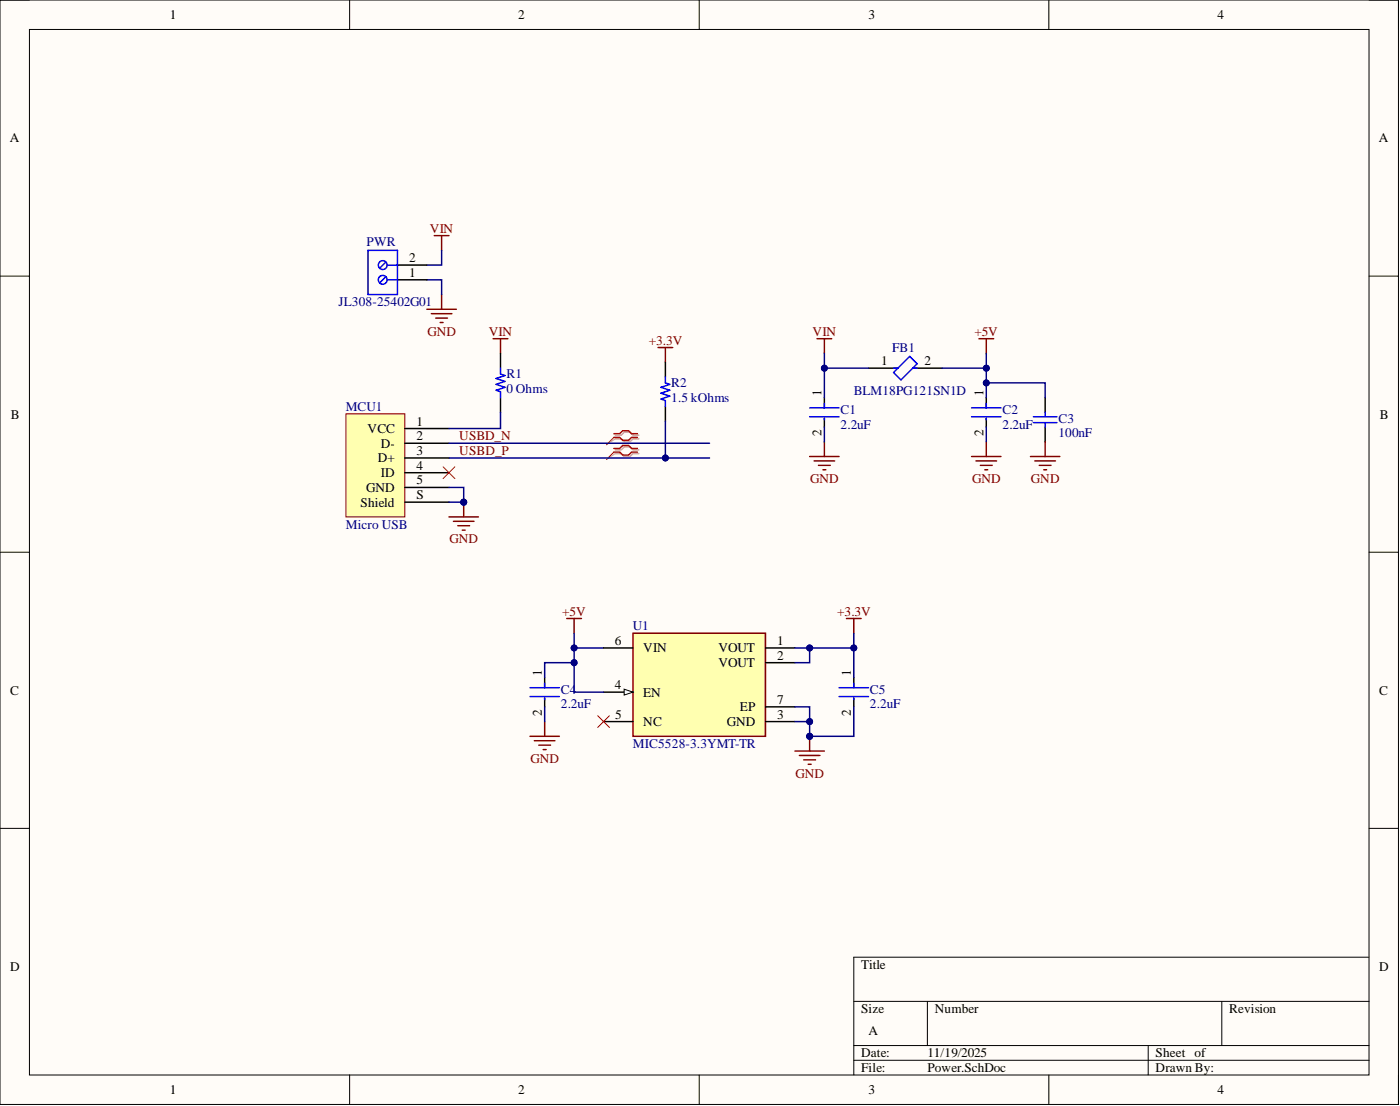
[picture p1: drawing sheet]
<svg xmlns="http://www.w3.org/2000/svg" width="241mm" height="190mm" viewBox="0 0 241 190" stroke-linecap="round" stroke-linejoin="round" font-family="sans-serif">
<defs><g id="words">
<g font-size="2.3">
<text x="29.3" y="3.3">1</text>
<text x="89.3" y="3.3">2</text>
<text x="149.7" y="3.3">3</text>
<text x="209.8" y="3.3">4</text>
<text x="1.7" y="24.5">A</text>
<text x="237.7" y="24.5">A</text>
<text x="70.5" y="47.7">1</text>
<text x="70.5" y="45.2">2</text>
<text x="151.9" y="62.9">1</text>
<text x="159.3" y="62.9">2</text>
<text x="141.6" y="68.2" transform="rotate(-90 141.6 68.2)">1</text>
<text x="169.5" y="68.2" transform="rotate(-90 169.5 68.2)">1</text>
<text x="1.9" y="72.1">B</text>
<text x="63.3" y="74.6">VCC</text>
<text x="65.6" y="77.1">D-</text>
<text x="71.8" y="73.3">1</text>
<text x="71.8" y="75.8">2</text>
<text x="141.6" y="75.1" transform="rotate(-90 141.6 75.1)">2</text>
<text x="169.5" y="75.1" transform="rotate(-90 169.5 75.1)">2</text>
<text x="237.8" y="72.1">B</text>
<text x="65.1" y="79.6">D+</text>
<text x="65.6" y="82.2">ID</text>
<text x="71.8" y="78.4">3</text>
<text x="71.8" y="80.9">4</text>
<text x="71.8" y="83.5">5</text>
<text x="62.2" y="87.3">Shield</text>
<text x="63.1" y="84.7">GND</text>
<text x="71.8" y="86">S</text>
<text x="106" y="111.1">6</text>
<text x="110.9" y="112.4">VIN</text>
<text x="123.8" y="112.4">VOUT</text>
<text x="134" y="111.1">1</text>
<text x="134" y="113.6">2</text>
<text x="1.8" y="119.6">C</text>
<text x="93.4" y="116.4" transform="rotate(-90 93.4 116.4)">1</text>
<text x="106" y="118.7">4</text>
<text x="110.9" y="120">EN</text>
<text x="123.8" y="114.9">VOUT</text>
<text x="146.7" y="116.4" transform="rotate(-90 146.7 116.4)">1</text>
<text x="237.7" y="119.6">C</text>
<text x="93.4" y="123.3" transform="rotate(-90 93.4 123.3)">2</text>
<text x="106.1" y="123.8">5</text>
<text x="110.9" y="125">NC</text>
<text x="125.3" y="125">GND</text>
<text x="127.5" y="122.5">EP</text>
<text x="134" y="121.2">7</text>
<text x="134" y="123.8">3</text>
<text x="146.7" y="123.3" transform="rotate(-90 146.7 123.3)">2</text>
<text x="1.8" y="167.2">D</text>
<text x="148.4" y="166.9">Title</text>
<text x="237.7" y="167.2">D</text>
<text x="148.4" y="174.5">Size</text>
<text x="149.7" y="178.3">A</text>
<text x="161.1" y="174.5">Number</text>
<text x="211.9" y="174.5">Revision</text>
<text x="148.4" y="182.1">Date:</text>
<text x="148.4" y="184.7">File:</text>
<text x="159.8" y="182.1">11/19/2025</text>
<text x="159.8" y="184.7">Power.SchDoc</text>
<text x="199.2" y="182.1">Sheet of</text>
<text x="199.2" y="184.7">Drawn By:</text>
<text x="29.3" y="188.5">1</text>
<text x="89.3" y="188.5">2</text>
<text x="149.7" y="188.5">3</text>
<text x="209.8" y="188.5">4</text>
</g>
<g font-size="2.3" fill="#800000">
<text x="74.1" y="40.1">VIN</text>
<text x="73.7" y="57.8">GND</text>
<text x="84.2" y="57.8">VIN</text>
<text x="111.8" y="59.4">+3.3V</text>
<text x="140.1" y="57.8">VIN</text>
<text x="168" y="57.8">+5V</text>
<text x="79.2" y="75.8">USBD_N</text>
<text x="79.2" y="78.4">USBD_P</text>
<text x="139.6" y="83.2">GND</text>
<text x="167.5" y="83.2">GND</text>
<text x="177.7" y="83.2">GND</text>
<text x="77.5" y="93.6">GND</text>
<text x="96.9" y="106">+5V</text>
<text x="144.3" y="106">+3.3V</text>
<text x="91.4" y="131.4">GND</text>
<text x="137.1" y="133.9">GND</text>
</g>
<g font-size="2.3" fill="#000080">
<text x="63.2" y="42.4">PWR</text>
<text x="58.4" y="52.8">JL308-25402G01</text>
<text x="87.3" y="65.2">R1</text>
<text x="153.8" y="60.6">FB1</text>
<text x="59.6" y="70.8">MCU1</text>
<text x="87.3" y="67.7">0 Ohms</text>
<text x="115.7" y="69.2">1.5 kOhms</text>
<text x="115.7" y="66.7">R2</text>
<text x="144.9" y="71.3">C1</text>
<text x="147.2" y="68">BLM18PG121SN1D</text>
<text x="172.8" y="71.3">C2</text>
<text x="144.9" y="73.8">2.2uF</text>
<text x="172.8" y="73.8">2.2uF</text>
<text x="182.4" y="72.8">C3</text>
<text x="182.4" y="75.3">100nF</text>
<text x="59.6" y="91.1">Micro USB</text>
<text x="109.1" y="108.6">U1</text>
<text x="96.7" y="119.5">C4</text>
<text x="149.9" y="119.5">C5</text>
<text x="96.7" y="122">2.2uF</text>
<text x="149.9" y="122">2.2uF</text>
<text x="109.1" y="128.9">MIC5528-3.3YMT-TR</text>
</g>
</g></defs>
<path d="M0 0h241v190.2h-241z" fill-rule="evenodd" fill="#fffcf8"/>
<path d="M0 0h241v190.2h-241z" fill="none" stroke="#000" stroke-width=".17"/>
<path d="M5.1 5.1h230.9v180.1h-230.9z" fill-rule="evenodd" fill="#fffcf8"/>
<g fill="none" stroke="#000" stroke-width=".17">
<path d="M0 0h5.1M5.1 5.1h230.9v180.1h-230.9zM60.3 0v5.1M120.5 0v5.1M180.8 0v5.1M236 0h5v5.1M0 47.6h5.1M236 47.6h5M0 95.1h5.1M236 95.1h5M0 142.7h5.1M236 142.7h5"/>
<path d="M147.2 172.5h88.8M159.8 172.5v7.6M210.6 172.5v7.6M236 164.9h-88.8v20.3M60.3 185.2v5M120.5 185.2v5M147.2 180.1h88.8M147.2 182.6h88.8M180.8 185.2v5M197.9 180.1v5.1M241 185.2v5"/>
</g>
<path d="M106.1 77.5h1l.5-.5h1l.5 .5h1M106.1 78.1h1l.5 .5h1l.5-.5h1M106.1 75h1l.5-.6h1l.5 .6h1M106.1 75.6h1l.5 .5h1l.5-.5h1" fill="none" stroke="#d0a19e" stroke-width=".25"/>
<path d="M106.1 78.1l-1.6 1M106.1 75.6l-1.6 1" fill="none" stroke="#d0a19e" stroke-width=".17"/>
<path d="M105.8 77.2h1l.5-.5h1l.5 .5h1.1M105.8 77.9h1l.5 .5h1l.5-.5h1.1M105.8 74.7h1l.5-.5h1l.5 .5h1.1M105.8 75.3h1l.5 .5h1l.5-.5h1.1" fill="none" stroke="#f00" stroke-width=".25"/>
<path d="M105.8 77.9l-1.3 1.2M105.8 75.3l-1.3 1.3" fill="none" stroke="#f00" stroke-width=".17"/>
<path d="M113.4 59.9h2.6M114.7 59.9v2.5" fill="none" stroke="#800000" stroke-width=".25"/>
<path d="M59.6 71.3h10.2v17.7h-10.2z" fill-rule="evenodd" fill="#ffffb0"/>
<path d="M59.6 71.3h10.2v17.7h-10.2z" fill="none" stroke="#800000" stroke-width=".17"/>
<path d="M69.8 73.8h7.6M69.8 76.3h7.6M69.8 78.9h7.6M69.8 86.5h7.6M69.8 81.4h7.6M69.8 84h7.6" fill="none" stroke="#000" stroke-width=".25"/>
<path d="M76.4 80.4l2 2M78.4 80.4l-2 2" fill="none" stroke="#f00" stroke-width=".17"/>
<path d="M77.4 89h5.1M78.1 89.8h3.6M78.9 90.6h2M79.7 91.3h.5M79.9 86.5v2.5" fill="none" stroke="#800000" stroke-width=".25"/>
<circle cx="79.9" cy="86.5" r=".51" fill="#000080"/>
<circle cx="79.9" cy="86.5" r=".51" fill="none" stroke="#000080" stroke-width=".17"/>
<path d="M86.3 60.9v2.5M86.3 68.5v2.5M114.7 62.4v2.5M114.7 70v2.5M142.1 68.5v1.8M142.1 72v1.6M149.7 63.4h5.1M157.3 63.4h5.1M170 68.5v1.8M170 72v1.6M180.1 68.5v2.5M180.1 73.6v2.5" fill="none" stroke="#000" stroke-width=".25"/>
<g fill="none" stroke="#00f" stroke-width=".25">
<path d="M86.3 63.4v1l.7 .3-1.5 .5 1.5 .5-1.5 .5 1.5 .5-1.5 .5 .8 .3v1M114.7 64.9v1l.7 .3-1.5 .5 1.5 .5-1.5 .5 1.5 .5-1.5 .5 .8 .3v1M139.5 70.3h5.1M139.5 71.8h5.1M142.1 69.5v.8M142.1 72v.3M154 64.2l2.8-2.8 1.3 1.3-2.8 2.7zM154 63.4h.8M157.3 63.4h.8M167.5 70.3h5M167.5 71.8h5M170 69.5v.8"/>
<path d="M170 72v.3M178.1 71.8h4.1M178.1 72.8h4.1M180.1 71v.8M180.1 72.8v.8"/>
</g>
<g fill="none" stroke="#800000" stroke-width=".25">
<path d="M73.6 53.3h5.1M74.3 54h3.6M74.8 40.6h2.6M75.1 54.8h2M75.9 55.6h.5M76.1 40.6v2.5M76.1 50.7v2.6M85 58.3h2.5M86.3 58.3v2.6M140.8 58.3h2.6M142.1 58.3v2.6M168.7 58.3h2.6"/>
<path d="M170 58.3v2.6M139.5 78.6h5.1M140.3 79.4h3.6M142.1 76.1v2.5M167.5 78.6h5M168.2 79.4h3.6M170 76.1v2.5M177.6 78.6h5.1M178.4 79.4h3.5M180.1 76.1v2.5M141.1 80.2h2M141.8 80.9h.5"/>
<path d="M169 80.2h2M169.7 80.9h.5M179.1 80.2h2.1M179.9 80.9h.5M97.7 106.5h2.5M99 106.5v2.6"/>
</g>
<path d="M77.4 84h2.5v2.5" fill="none" stroke="#000080" stroke-width=".25"/>
<circle cx="79.9" cy="86.5" r=".51" fill="#000080"/>
<circle cx="79.9" cy="86.5" r=".51" fill="none" stroke="#000080" stroke-width=".17"/>
<path d="M77.4 86.5h2.5" fill="none" stroke="#000080" stroke-width=".25"/>
<circle cx="79.9" cy="86.5" r=".51" fill="#000080"/>
<circle cx="79.9" cy="86.5" r=".51" fill="none" stroke="#000080" stroke-width=".17"/>
<path d="M77.4 78.9h44.9M77.4 76.3h44.9" fill="none" stroke="#000080" stroke-width=".25"/>
<circle cx="114.7" cy="78.9" r=".51" fill="#000080"/>
<circle cx="114.7" cy="78.9" r=".51" fill="none" stroke="#000080" stroke-width=".17"/>
<path d="M114.7 72.5v6.4" fill="none" stroke="#000080" stroke-width=".25"/>
<circle cx="114.7" cy="78.9" r=".51" fill="#000080"/>
<circle cx="114.7" cy="78.9" r=".51" fill="none" stroke="#000080" stroke-width=".17"/>
<path d="M73.6 48.2h2.5v2.5M76.1 43.1v2.6h-2.5M86.3 71v2.8h-8.9M142.1 60.9v7.6" fill="none" stroke="#000080" stroke-width=".25"/>
<circle cx="142.1" cy="63.4" r=".51" fill="#000080"/>
<circle cx="142.1" cy="63.4" r=".51" fill="none" stroke="#000080" stroke-width=".17"/>
<path d="M142.1 63.4h7.6" fill="none" stroke="#000080" stroke-width=".25"/>
<circle cx="142.1" cy="63.4" r=".51" fill="#000080"/>
<circle cx="142.1" cy="63.4" r=".51" fill="none" stroke="#000080" stroke-width=".17"/>
<path d="M142.1 73.6v2.5M170 60.9v2.5h-7.6" fill="none" stroke="#000080" stroke-width=".25"/>
<circle cx="170" cy="63.4" r=".51" fill="#000080"/>
<circle cx="170" cy="63.4" r=".51" fill="none" stroke="#000080" stroke-width=".17"/>
<path d="M170 63.4v5.1" fill="none" stroke="#000080" stroke-width=".25"/>
<circle cx="170" cy="63.4" r=".51" fill="#000080"/>
<circle cx="170" cy="63.4" r=".51" fill="none" stroke="#000080" stroke-width=".17"/>
<circle cx="170" cy="65.9" r=".51" fill="#000080"/>
<circle cx="170" cy="65.9" r=".51" fill="none" stroke="#000080" stroke-width=".17"/>
<path d="M170 65.9h10.1v2.6M170 73.6v2.5" fill="none" stroke="#000080" stroke-width=".25"/>
<circle cx="170" cy="65.9" r=".51" fill="#000080"/>
<circle cx="170" cy="65.9" r=".51" fill="none" stroke="#000080" stroke-width=".17"/>
<path d="M99 111.6h5" fill="none" stroke="#000080" stroke-width=".25"/>
<circle cx="99" cy="111.6" r=".51" fill="#000080"/>
<circle cx="99" cy="111.6" r=".51" fill="none" stroke="#000080" stroke-width=".17"/>
<path d="M109.1 109.1h22.8v17.7h-22.8z" fill-rule="evenodd" fill="#ffffb0"/>
<path d="M109.1 109.1h22.8v17.7h-22.8z" fill="none" stroke="#800000" stroke-width=".25"/>
<path d="M104 111.6h5.1M104 119.2h5.1M131.9 111.6h5.1M131.9 114.1h5.1" fill="none" stroke="#000" stroke-width=".25"/>
<path d="M107.6 118.7l1.5 .5-1.5 .5z" fill="#f8fcff"/>
<path d="M107.6 118.7l1.5 .5-1.5 .5z" fill="none" stroke="#000" stroke-width=".17"/>
<path d="M104 124.3h5.1M131.9 121.8h5.1M131.9 124.3h5.1" fill="none" stroke="#000" stroke-width=".25"/>
<path d="M99 109.1v10.1h5" fill="none" stroke="#000080" stroke-width=".25"/>
<circle cx="99" cy="111.6" r=".51" fill="#000080"/>
<circle cx="99" cy="111.6" r=".51" fill="none" stroke="#000080" stroke-width=".17"/>
<circle cx="99" cy="114.1" r=".51" fill="#000080"/>
<circle cx="99" cy="114.1" r=".51" fill="none" stroke="#000080" stroke-width=".17"/>
<path d="M137 129.4h5.1M137.8 130.1h3.5M138.5 130.9h2.1M139.3 131.6h.5M139.5 126.8v2.6" fill="none" stroke="#800000" stroke-width=".25"/>
<circle cx="139.5" cy="126.8" r=".51" fill="#000080"/>
<circle cx="139.5" cy="126.8" r=".51" fill="none" stroke="#000080" stroke-width=".17"/>
<path d="M137 121.8h2.5v5" fill="none" stroke="#000080" stroke-width=".25"/>
<circle cx="139.5" cy="126.8" r=".51" fill="#000080"/>
<circle cx="139.5" cy="126.8" r=".51" fill="none" stroke="#000080" stroke-width=".17"/>
<circle cx="139.5" cy="124.3" r=".51" fill="#000080"/>
<circle cx="139.5" cy="124.3" r=".51" fill="none" stroke="#000080" stroke-width=".17"/>
<path d="M137 124.3h2.5" fill="none" stroke="#000080" stroke-width=".25"/>
<circle cx="139.5" cy="124.3" r=".51" fill="#000080"/>
<circle cx="139.5" cy="124.3" r=".51" fill="none" stroke="#000080" stroke-width=".17"/>
<path d="M103 123.3l2 2M105 123.3l-2 2" fill="none" stroke="#f00" stroke-width=".17"/>
<path d="M93.9 116.7v1.8M93.9 120.2v1.6" fill="none" stroke="#000" stroke-width=".25"/>
<path d="M91.3 118.5h5.1M91.3 120h5.1M93.9 117.7v.8M93.9 120.2v.3" fill="none" stroke="#00f" stroke-width=".25"/>
<path d="M99 114.1h-5.1v2.6" fill="none" stroke="#000080" stroke-width=".25"/>
<circle cx="99" cy="114.1" r=".51" fill="#000080"/>
<circle cx="99" cy="114.1" r=".51" fill="none" stroke="#000080" stroke-width=".17"/>
<path d="M91.3 126.8h5.1M92.1 127.6h3.6M92.9 128.3h2M93.6 129.1h.5M93.9 124.3v2.5" fill="none" stroke="#800000" stroke-width=".25"/>
<path d="M93.9 121.8v2.5M147.2 121.8v5h-7.7" fill="none" stroke="#000080" stroke-width=".25"/>
<path d="M147.2 116.7v1.8M147.2 120.2v1.6" fill="none" stroke="#000" stroke-width=".25"/>
<path d="M144.6 118.5h5.1M144.6 120h5.1M147.2 117.7v.8M147.2 120.2v.3" fill="none" stroke="#00f" stroke-width=".25"/>
<circle cx="139.5" cy="126.8" r=".51" fill="#000080"/>
<circle cx="139.5" cy="126.8" r=".51" fill="none" stroke="#000080" stroke-width=".17"/>
<path d="M137 111.6h10.2v5.1" fill="none" stroke="#000080" stroke-width=".25"/>
<circle cx="147.2" cy="111.6" r=".51" fill="#000080"/>
<circle cx="147.2" cy="111.6" r=".51" fill="none" stroke="#000080" stroke-width=".17"/>
<circle cx="139.5" cy="111.6" r=".51" fill="#000080"/>
<circle cx="139.5" cy="111.6" r=".51" fill="none" stroke="#000080" stroke-width=".17"/>
<path d="M139.5 111.6v2.5h-2.5" fill="none" stroke="#000080" stroke-width=".25"/>
<circle cx="139.5" cy="111.6" r=".51" fill="#000080"/>
<circle cx="139.5" cy="111.6" r=".51" fill="none" stroke="#000080" stroke-width=".17"/>
<path d="M145.9 106.5h2.5M147.2 106.5v2.6" fill="none" stroke="#800000" stroke-width=".25"/>
<path d="M147.2 109.1v2.5" fill="none" stroke="#000080" stroke-width=".25"/>
<circle cx="147.2" cy="111.6" r=".51" fill="#000080"/>
<circle cx="147.2" cy="111.6" r=".51" fill="none" stroke="#000080" stroke-width=".17"/>
<path d="M68.5 48.2h5.1M68.5 45.7h5.1" fill="none" stroke="#000" stroke-width=".25"/>
<g fill="none" stroke="#00f" stroke-width=".25">
<path d="M63.4 43.1h5.1v7.6h-5.1zM66.5 47.7l-1.1 1M66.5 45.1l-1.1 1.1M66.7 48.2h1.8M66.7 45.7h1.8"/>
<circle cx="66" cy="45.7" r=".76"/>
<circle cx="66" cy="48.2" r=".76"/>
</g>
<use href="#words"/>
</svg>
